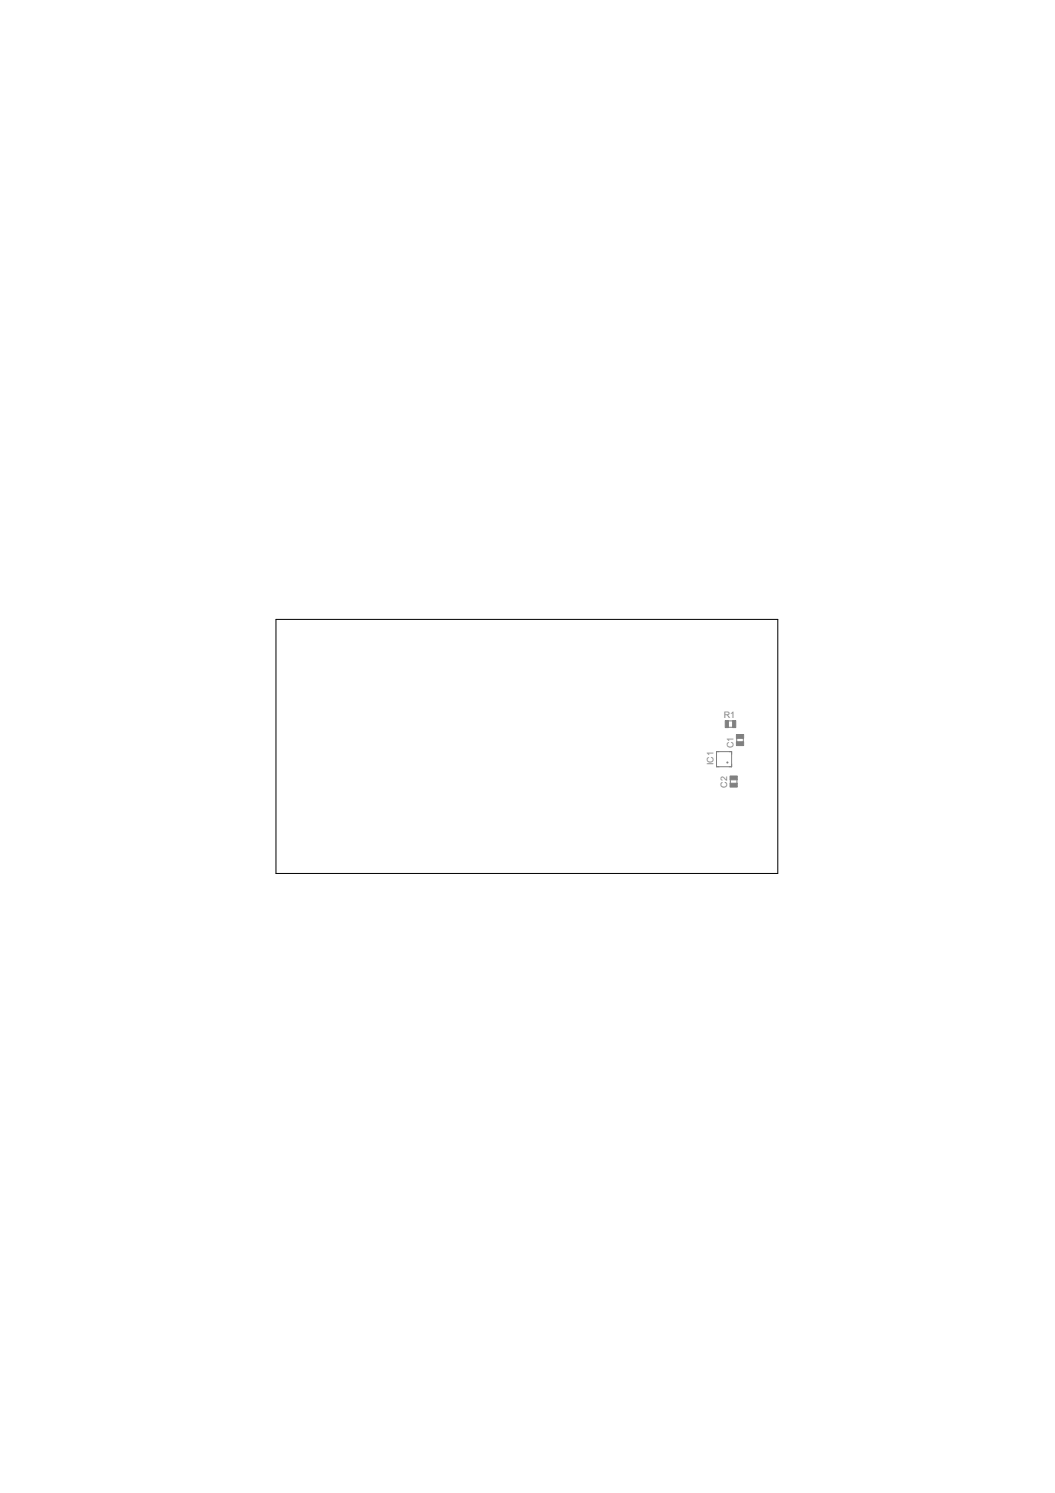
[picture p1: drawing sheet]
<svg xmlns="http://www.w3.org/2000/svg" width="210mm" height="297mm" viewBox="0 0 210 297" stroke-linecap="round" stroke-linejoin="round" font-family="sans-serif">
<defs><g id="words">
<g font-size="2" fill="#808080">
<text x="144" y="142.8">R1</text>
<text x="146" y="148.8" transform="rotate(-90 146 148.8)">C1</text>
<text x="142" y="152.2" transform="rotate(-90 142 152.2)">IC1</text>
<text x="144.7" y="156.8" transform="rotate(-90 144.7 156.8)">C2</text>
</g>
</g></defs>
<path d="M142.6 149.5h3v3h-3zM144.9 144.7h.9M144.9 143.4h.9M145.3 155.1v.8M146.6 146.9v.7M146.6 155.1v.8M147.9 146.9v.7" fill="none" stroke="#808080" stroke-width=".2"/>
<path d="M144.7 151.6h.1v.2h-.1z" fill-rule="evenodd" fill="#808080" stroke="#808080" stroke-width=".2"/>
<g fill="#808080" stroke="#808080" stroke-width=".2">
<path d="M145.2 154.4h1.5v.8h-1.5z"/>
<path d="M145.2 155.8h1.5v.8h-1.5z"/>
<path d="M146.5 147.6h1.5v.7h-1.5z"/>
<path d="M146.5 146.1h1.5v.8h-1.5z"/>
<path d="M144.3 143.4h.6v1.4h-.6z"/>
<path d="M145.8 143.4h.6v1.4h-.6z"/>
</g>
<path d="M54.9 123.2h99.8v50.6h-99.8z" fill="none" stroke="#000" stroke-width=".2"/>
<use href="#words"/>
</svg>
